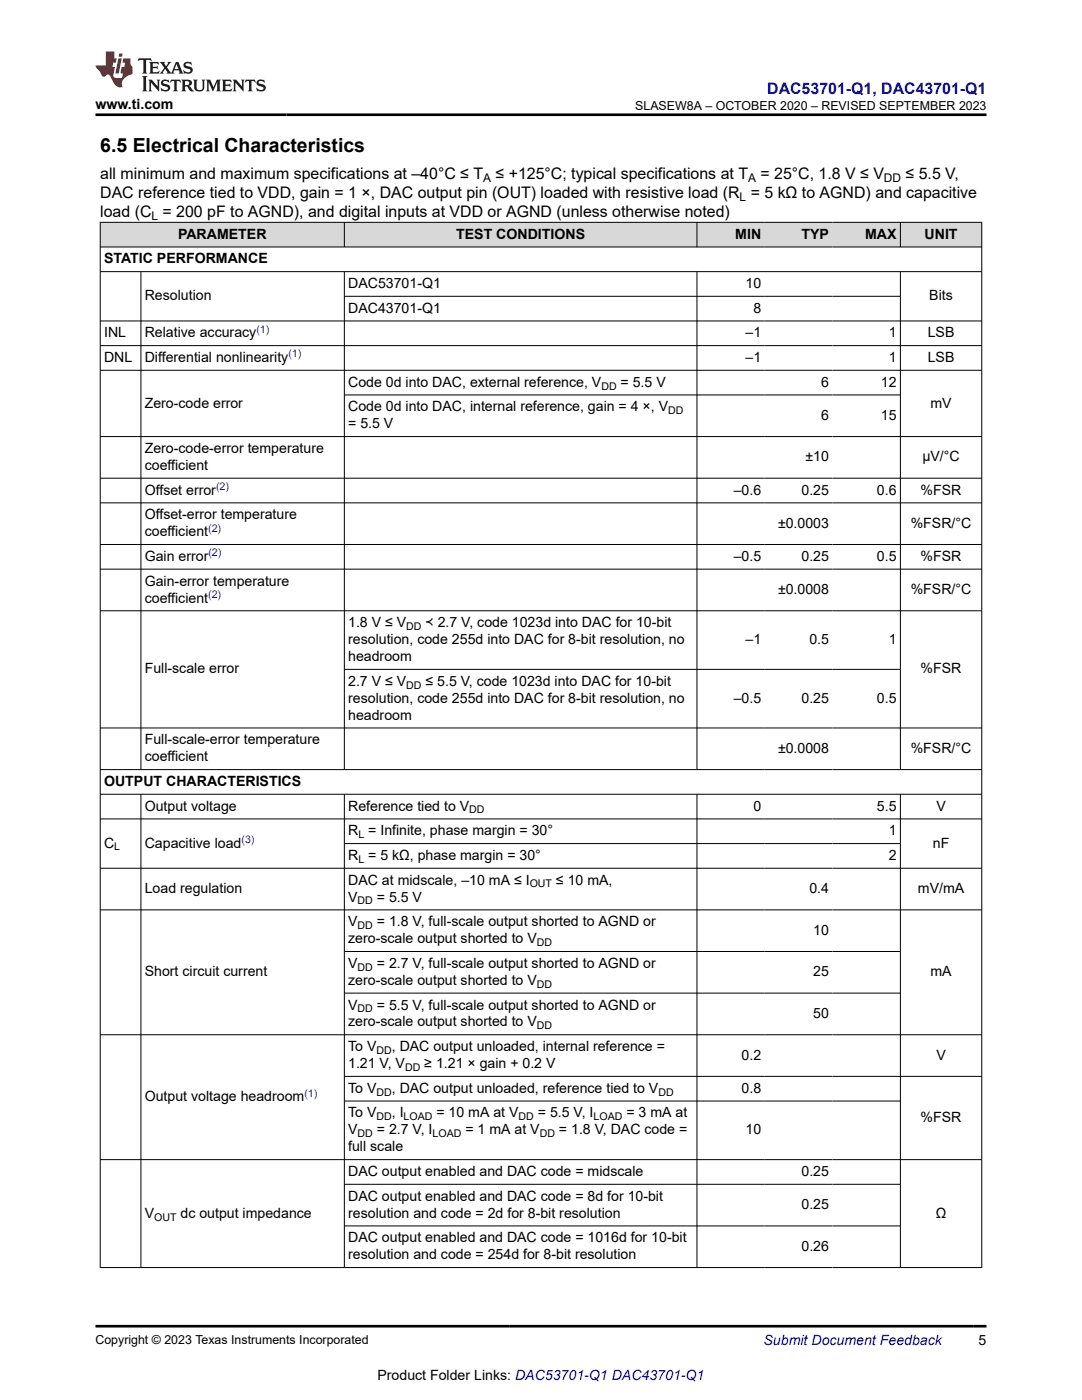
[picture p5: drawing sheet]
<svg xmlns="http://www.w3.org/2000/svg" width="216mm" height="279mm" viewBox="0 0 216 279" stroke-linecap="round" stroke-linejoin="round" font-family="sans-serif">
<defs><g id="words">
<text font-size="3.9" x="20" y="30.3">6.5 Electrical Characteristics</text>
<text font-size="3.2" fill="#00f" x="153.1" y="18.7">DAC53701-Q1, DAC43701-Q1</text>
<g font-size="3.2">
<text x="20" y="35.7">all minimum and maximum specifications at –40°C ≤ T</text>
<text x="98.9" y="35.7">≤ +125°C; typical specifications at T</text>
<text x="151.8" y="35.7">= 25°C, 1.8 V ≤ V</text>
<text x="180.7" y="35.7">≤ 5.5 V,</text>
<text x="20" y="39.5">DAC reference tied to VDD, gain = 1 ×, DAC output pin (OUT) loaded with resistive load (R = 5 kΩ to AGND) and capacitive</text>
<text x="20" y="43.3">load (C = 200 pF to AGND), and digital inputs at VDD or AGND (unless otherwise noted)</text>
</g>
<g font-size="2.8">
<text x="19" y="21.8">www.ti.com</text>
<text x="35.5" y="47.6">PARAMETER</text>
<text x="91" y="47.6">TEST CONDITIONS</text>
<text x="146.7" y="47.6">MIN</text>
<text x="159.9" y="47.6">TYP</text>
<text x="172.6" y="47.6">MAX</text>
<text x="184.5" y="47.6">UNIT</text>
<text x="20.8" y="52.6">STATIC PERFORMANCE</text>
<text x="28.9" y="59.9">Resolution</text>
<text x="69.5" y="57.5">DAC53701-Q1</text>
<text x="148.8" y="57.5">10</text>
<text x="185.4" y="59.9">Bits</text>
<text x="69.5" y="62.4">DAC43701-Q1</text>
<text x="150.3" y="62.4">8</text>
<text x="20.8" y="67.3">INL</text>
<text x="28.9" y="67.3">Relative accuracy</text>
<text x="148.8" y="67.3">–1</text>
<text x="177.3" y="67.3">1</text>
<text x="185.1" y="67.3">LSB</text>
<text x="20.8" y="72.3">DNL</text>
<text x="28.9" y="72.3">Differential nonlinearity</text>
<text x="69.5" y="77.2">Code 0d into DAC, external reference, V</text>
<text x="123.8" y="77.2">= 5.5 V</text>
<text x="148.8" y="72.3">–1</text>
<text x="163.9" y="77.2">6</text>
<text x="175.8" y="77.2">12</text>
<text x="177.3" y="72.3">1</text>
<text x="185.1" y="72.3">LSB</text>
<text x="28.9" y="81.3">Zero-code error</text>
<text x="69.5" y="82.1">Code 0d into DAC, internal reference, gain = 4 ×, V</text>
<text x="163.9" y="83.8">6</text>
<text x="175.8" y="83.8">15</text>
<text x="185.7" y="81.3">mV</text>
<text x="69.5" y="85.5">= 5.5 V</text>
<text x="28.9" y="90.4">Zero-code-error temperature</text>
<text x="28.9" y="93.8">coefficient</text>
<text x="160.7" y="92.1">±10</text>
<text x="184.1" y="92.1">µV/°C</text>
<text x="28.9" y="98.7">Offset error</text>
<text x="146.4" y="98.7">–0.6</text>
<text x="159.9" y="98.7">0.25</text>
<text x="175" y="98.7">0.6</text>
<text x="183.7" y="98.7">%FSR</text>
<text x="28.9" y="103.6">Offset-error temperature</text>
<text x="28.9" y="107">coefficient</text>
<text x="155.2" y="105.3">±0.0003</text>
<text x="181.7" y="105.3">%FSR/°C</text>
<text x="28.9" y="111.9">Gain error</text>
<text x="146.4" y="111.9">–0.5</text>
<text x="159.9" y="111.9">0.25</text>
<text x="175" y="111.9">0.5</text>
<text x="183.7" y="111.9">%FSR</text>
<text x="28.9" y="116.9">Gain-error temperature</text>
<text x="155.2" y="118.6">±0.0008</text>
<text x="181.7" y="118.6">%FSR/°C</text>
<text x="28.9" y="120.2">coefficient</text>
<text x="69.5" y="125.2">1.8 V ≤ V</text>
<text x="84.9" y="125.2">≺ 2.7 V, code 1023d into DAC for 10-bit</text>
<text x="69.5" y="128.6">resolution, code 255d into DAC for 8-bit resolution, no</text>
<text x="69.5" y="131.9">headroom</text>
<text x="148.8" y="128.6">–1</text>
<text x="161.5" y="128.6">0.5</text>
<text x="177.3" y="128.6">1</text>
<text x="28.9" y="134.4">Full-scale error</text>
<text x="69.5" y="136.9">2.7 V ≤ V</text>
<text x="84.9" y="136.9">≤ 5.5 V, code 1023d into DAC for 10-bit</text>
<text x="183.7" y="134.4">%FSR</text>
<text x="69.5" y="140.2">resolution, code 255d into DAC for 8-bit resolution, no</text>
<text x="69.5" y="143.6">headroom</text>
<text x="146.4" y="140.2">–0.5</text>
<text x="159.9" y="140.2">0.25</text>
<text x="175" y="140.2">0.5</text>
<text x="28.9" y="148.6">Full-scale-error temperature</text>
<text x="28.9" y="151.9">coefficient</text>
<text x="155.2" y="150.2">±0.0008</text>
<text x="181.7" y="150.2">%FSR/°C</text>
<text x="20.8" y="156.9">OUTPUT CHARACTERISTICS</text>
<text x="28.9" y="161.8">Output voltage</text>
<text x="69.5" y="161.8">Reference tied to V</text>
<text x="150.3" y="161.8">0</text>
<text x="175" y="161.8">5.5</text>
<text x="186.8" y="161.8">V</text>
<text x="69.5" y="166.7">R = Infinite, phase margin = 30°</text>
<text x="177.3" y="166.7">1</text>
<text x="20.8" y="169.2">C</text>
<text x="28.9" y="169.2">Capacitive load</text>
<text x="69.5" y="171.6">R = 5 kΩ, phase margin = 30°</text>
<text x="177.3" y="171.6">2</text>
<text x="186.1" y="169.2">nF</text>
<text x="28.9" y="178.2">Load regulation</text>
<text x="69.5" y="176.5">DAC at midscale, –10 mA ≤ I</text>
<text x="69.5" y="179.9">V</text>
<text x="75.2" y="179.9">= 5.5 V</text>
<text x="110.9" y="176.5">≤ 10 mA,</text>
<text x="161.5" y="178.2">0.4</text>
<text x="183.2" y="178.2">mV/mA</text>
<text x="69.5" y="184.9">V</text>
<text x="75.2" y="184.9">= 1.8 V, full-scale output shorted to AGND or</text>
<text x="69.5" y="188.2">zero-scale output shorted to V</text>
<text x="162.3" y="186.6">10</text>
<text x="28.9" y="194.9">Short circuit current</text>
<text x="69.5" y="193.2">V</text>
<text x="69.5" y="196.6">zero-scale output shorted to V</text>
<text x="75.2" y="193.2">= 2.7 V, full-scale output shorted to AGND or</text>
<text x="162.3" y="194.9">25</text>
<text x="185.7" y="194.9">mA</text>
<text x="69.5" y="201.5">V</text>
<text x="75.2" y="201.5">= 5.5 V, full-scale output shorted to AGND or</text>
<text x="162.3" y="203.2">50</text>
<text x="69.5" y="204.9">zero-scale output shorted to V</text>
<text x="69.5" y="209.8">To V</text>
<text x="78.2" y="209.8">, DAC output unloaded, internal reference =</text>
<text x="69.5" y="213.2">1.21 V, V</text>
<text x="84.7" y="213.2">≥ 1.21 × gain + 0.2 V</text>
<text x="148" y="211.5">0.2</text>
<text x="186.8" y="211.5">V</text>
<text x="28.9" y="219.8">Output voltage headroom</text>
<text x="69.5" y="218.1">To V</text>
<text x="78.2" y="218.1">, DAC output unloaded, reference tied to V</text>
<text x="148" y="218.1">0.8</text>
<text x="69.5" y="223">To V</text>
<text x="69.5" y="226.4">V</text>
<text x="75.2" y="226.4">= 2.7 V, I</text>
<text x="78.2" y="223">, I</text>
<text x="87.1" y="223">= 10 mA at V</text>
<text x="92.9" y="226.4">= 1 mA at V</text>
<text x="107.3" y="223">= 5.5 V, I</text>
<text x="111.5" y="226.4">= 1.8 V, DAC code =</text>
<text x="125" y="223">= 3 mA at</text>
<text x="148.8" y="226.4">10</text>
<text x="183.7" y="223.9">%FSR</text>
<text x="69.5" y="229.8">full scale</text>
<text x="69.5" y="234.7">DAC output enabled and DAC code = midscale</text>
<text x="69.5" y="239.6">DAC output enabled and DAC code = 8d for 10-bit</text>
<text x="159.9" y="234.7">0.25</text>
<text x="28.9" y="243">V</text>
<text x="36" y="243">dc output impedance</text>
<text x="69.5" y="243">resolution and code = 2d for 8-bit resolution</text>
<text x="159.9" y="241.3">0.25</text>
<text x="186.7" y="243">Ω</text>
<text x="69.5" y="247.9">DAC output enabled and DAC code = 1016d for 10-bit</text>
<text x="69.5" y="251.3">resolution and code = 254d for 8-bit resolution</text>
<text x="159.9" y="249.6">0.26</text>
<text x="195.3" y="268.5">5</text>
<text x="75.3" y="275.3">Product Folder Links: DAC53701-Q1 DAC43701-Q1</text>
</g>
<text font-size="2.8" fill="#00f" x="152.4" y="268.5">Submit Document Feedback</text>
<g font-size="2.5">
<text x="126.8" y="21.9">SLASEW8A – OCTOBER 2020 – REVISED SEPTEMBER 2023</text>
<text x="19" y="268.2">Copyright © 2023 Texas Instruments Incorporated</text>
</g>
<g font-size="2.4">
<text x="96.4" y="36.3">A</text>
<text x="147.6" y="40.1">L</text>
<text x="149.3" y="36.3">A</text>
<text x="176.4" y="36.3">DD</text>
<text x="30.2" y="44">L</text>
</g>
<g font-size="2.1" fill="#00f">
<text x="51.2" y="66.4">(1)</text>
<text x="57.5" y="71.3">(1)</text>
<text x="43.1" y="97.8">(2)</text>
<text x="41.5" y="106.1">(2)</text>
<text x="41.6" y="111">(2)</text>
<text x="41.5" y="119.3">(2)</text>
<text x="48.2" y="168.2">(3)</text>
<text x="60.7" y="218.8">(1)</text>
</g>
<g font-size="2.1">
<text x="120" y="77.7">DD</text>
<text x="133.3" y="82.7">DD</text>
<text x="81.1" y="125.7">DD</text>
<text x="81.1" y="137.4">DD</text>
<text x="71.5" y="167.3">L</text>
<text x="93.6" y="162.4">DD</text>
<text x="22.8" y="169.7">L</text>
<text x="71.5" y="172.2">L</text>
<text x="105.7" y="177.1">OUT</text>
<text x="71.4" y="185.4">DD</text>
<text x="71.4" y="180.5">DD</text>
<text x="107.1" y="188.8">DD</text>
<text x="71.4" y="193.7">DD</text>
<text x="107.1" y="197.1">DD</text>
<text x="71.4" y="202">DD</text>
<text x="107.1" y="205.4">DD</text>
<text x="75.1" y="210.3">DD</text>
<text x="80.8" y="213.7">DD</text>
<text x="75.1" y="218.7">DD</text>
<text x="131.4" y="218.7">DD</text>
<text x="71.4" y="227">DD</text>
<text x="75.1" y="223.6">DD</text>
<text x="80.5" y="223.6">LOAD</text>
<text x="86.3" y="227">LOAD</text>
<text x="103.5" y="223.6">DD</text>
<text x="107.7" y="227">DD</text>
<text x="118.4" y="223.6">LOAD</text>
<text x="30.8" y="243.6">OUT</text>
</g>
</g></defs>
<g fill="#d8d8d8">
<path d="M20 44.4h175.9v4.9h-175.9z" fill-rule="evenodd"/>
<path d="M20.1 44.4h48.5v4.8h-48.5z" fill-rule="evenodd"/>
<path d="M68.8 44.4h70.2v4.8h-70.2z" fill-rule="evenodd"/>
<path d="M139.1 44.4h13.5v4.8h-13.5z" fill-rule="evenodd"/>
<path d="M152.6 44.4h13.5v4.8h-13.5z" fill-rule="evenodd"/>
<path d="M166.1 44.4h13.5v4.8h-13.5z" fill-rule="evenodd"/>
<path d="M179.7 44.4h16.1v4.8h-16.1z" fill-rule="evenodd"/>
</g>
<g fill="none" stroke="#000" stroke-width=".2">
<path d="M19.9 44.4h176.1M19.9 49.3h176.1M19.9 54.2h176.1M20 44.3v208.7M28.1 54.2v99.5M68.7 44.3v5.1M68.7 54.2v99.5M68.7 59.1h111M139.1 44.3v5.1M139.1 54.2v99.5M179.7 44.3v5.1M179.7 54.2v99.5"/>
<path d="M195.9 44.3v208.7M19.9 64.1h176.1M19.9 69h176.1M19.9 73.9h176.1M68.7 78.8h111M19.9 87.1h176.1M19.9 95.4h176.1M19.9 100.4h176.1M19.9 108.7h176.1M19.9 113.6h176.1M19.9 121.9h176.1M68.7 133.6h111"/>
<path d="M19.9 145.3h176.1M19.9 153.6h176.1M19.9 158.5h176.1M28.1 158.5v94.5M68.7 158.5v94.5M139.1 158.5v94.5M179.7 158.5v94.5M19.9 163.4h176.1M19.9 173.3h176.1M68.7 168.4h111M19.9 181.6h176.1M68.7 189.9h111"/>
<path d="M68.7 198.2h111M19.9 206.5h176.1M68.7 214.8h127.3M68.7 219.7h111M68.7 236.4h111M196 231.4h-176.1M19.9 253h176.1M68.7 244.7h111"/>
</g>
<path d="M27.7 11.6l-.2 .6 .5-.2h.6v.1v2.2l-.2 .4h1l-.2-.4v-2.2v-.1h.5l.5 .2-.1-.6zM29.8 12.4l.2 .3v1.6l-.2 .4h1.9l.1-.6a1.08 1.08 0 0 1-1.3 .2v-.7h.6l.4 .2v-.7l-.4 .2h-.6v-.5l.2-.2a1 1 0 0 1 1 .3l-.1-.5zM31.8 12.4l1 1.1-1 1.2h.9l-.2-.2 .4-.8 .5 .8-.2 .2h1.6l-.2-.2 .1-.5h1l.1 .5-.1 .2h.9l-.2-.4-.8-1.9h-.5l-1 2.1-.8-1.1 .9-1h-.8l.2 .2-.5 .6-.3-.6 .1-.2zM35.2 12.8l.4 1h-.8zM36.8 12.5a.65 .65 0 0 0-.2 .7 .65 .65 0 0 0 .6 .5l.7 .1 .1 .3a.79 .79 0 0 1-.7 .4 .79 .79 0 0 1-.7-.5l.1 .7 .2-.1a.93 .93 0 0 0 1.1 0 .93 .93 0 0 0 .4-.9 1.46 1.46 0 0 0-1.2-.6l-.1-.3a1.09 1.09 0 0 1 1.2 .2l-.2-.6-.1 .1-.6-.2zM28.4 15.2l.2 .4v2.2l-.2 .4h1l-.2-.4v-2.2l.2-.4zM29.6 15.9l.2 .4v1.5l-.2 .4h.8l-.3-.4v-1.3l1.7 1.8v-2l.2-.4h-.8l.2 .2 .1 1.1-1.2-1.3zM32.3 16a.65 .65 0 0 0-.2 .8 .65 .65 0 0 0 .7 .4l.6 .2 .1 .2a.79 .79 0 0 1-.7 .4 .79 .79 0 0 1-.7-.5l.1 .7 .2-.1a.93 .93 0 0 0 1.1 .1 .93 .93 0 0 0 .4-1 1.46 1.46 0 0 0-1.2-.5l-.1-.4a1.09 1.09 0 0 1 1.2 .2l-.2-.6-.1 .1-.6-.1zM34.1 15.9l-.1 .6a.63 .63 0 0 1 .7-.3l.1 1.6-.3 .4h1l-.2-.4v-1.6a.66 .66 0 0 1 .8 .3l-.1-.6zM36.2 15.9l.2 .4v1.5l-.2 .4h.9l-.2-.2v-.7h.5l.1 .2a.79 .79 0 0 0 1.2 .6l-1-.9a.61 .61 0 0 0 .6-.6 .61 .61 0 0 0-.5-.7zM36.9 16.2h.2a.47 .47 0 0 1 .5 .1 .47 .47 0 0 1 .1 .5l-.2 .1-.6 .1zM38.5 15.9l.2 .2a2.27 2.27 0 0 0 .4 2 1.04 1.04 0 0 0 1.7-.7v-1.3l.2-.2h-.8l.2 .4v1.1a.6 .6 0 0 1-.6 .6 .6 .6 0 0 1-.6-.6v-1.1l.3-.4zM41.1 15.9l.2 .4v1.5l-.2 .4h.7l-.2-.4v-1.4l.9 1.9 .8-1.9v1.4l-.2 .4h1l-.3-.4v-1.5l.3-.4h-.8l-.7 1.5-.7-1.5zM44.3 15.9l.2 .4v1.5l-.2 .4h1.9l.1-.6a1.09 1.09 0 0 1-1.3 .2v-.7h.6l.4 .2v-.6l-.4 .2h-.6v-.6l.2-.1a1.01 1.01 0 0 1 1 .3l-.1-.6zM46.4 15.9l.3 .4v1.5l-.3 .4h.8l-.2-.4v-1.3l1.6 1.8v-2l.2-.4h-.7l.2 .2v1.1l-1.2-1.3zM49 15.9l-.1 .6a.63 .63 0 0 1 .8-.3v1.6l-.3 .4h1l-.2-.4v-1.6a.66 .66 0 0 1 .8 .3l-.1-.6zM51.4 16a.65 .65 0 0 0-.2 .8 .65 .65 0 0 0 .6 .4l.6 .2 .2 .2a.79 .79 0 0 1-.8 .4 .79 .79 0 0 1-.6-.5l.1 .7 .2-.1a.93 .93 0 0 0 1 .1 .93 .93 0 0 0 .5-1 1.46 1.46 0 0 0-1.3-.5l-.1-.4a1.09 1.09 0 0 1 1.3 .2l-.2-.6-.2 .1-.5-.1z" fill="#231f20"/>
<path d="M21.1 10.3v2.7h-2.1l.1 .4 .9 1a.95 .95 0 0 0 .9 .9 .59 .59 0 0 1 .6-.4 .59 .59 0 0 1 .5 .3l.4 .8a1.59 1.59 0 0 0 2.1 1.4 1.61 1.61 0 0 1 1-2.3l1-.3-.1-1.5a1.59 1.59 0 0 1-.4-1.7h-1.4l-.2 .9h.5l-.1 .9h-.5l-.2 .9v.3l.4 .1-.2 .9h-.6a.73 .73 0 0 1-1.1-.7l.3-1.5h-.5l.2-.9h.5l.2-.9h-.5v-1.3zM23.6 11.6l-.6 3.1h.7l.6-3.1zM23.8 10.7l-.1 .6h.7l.1-.6z" fill="#ed1c24"/>
<path d="M19 22.9h177.8M19 264.7h177.8" fill="none" stroke="#000" stroke-width=".53"/>
<use href="#words"/>
</svg>
